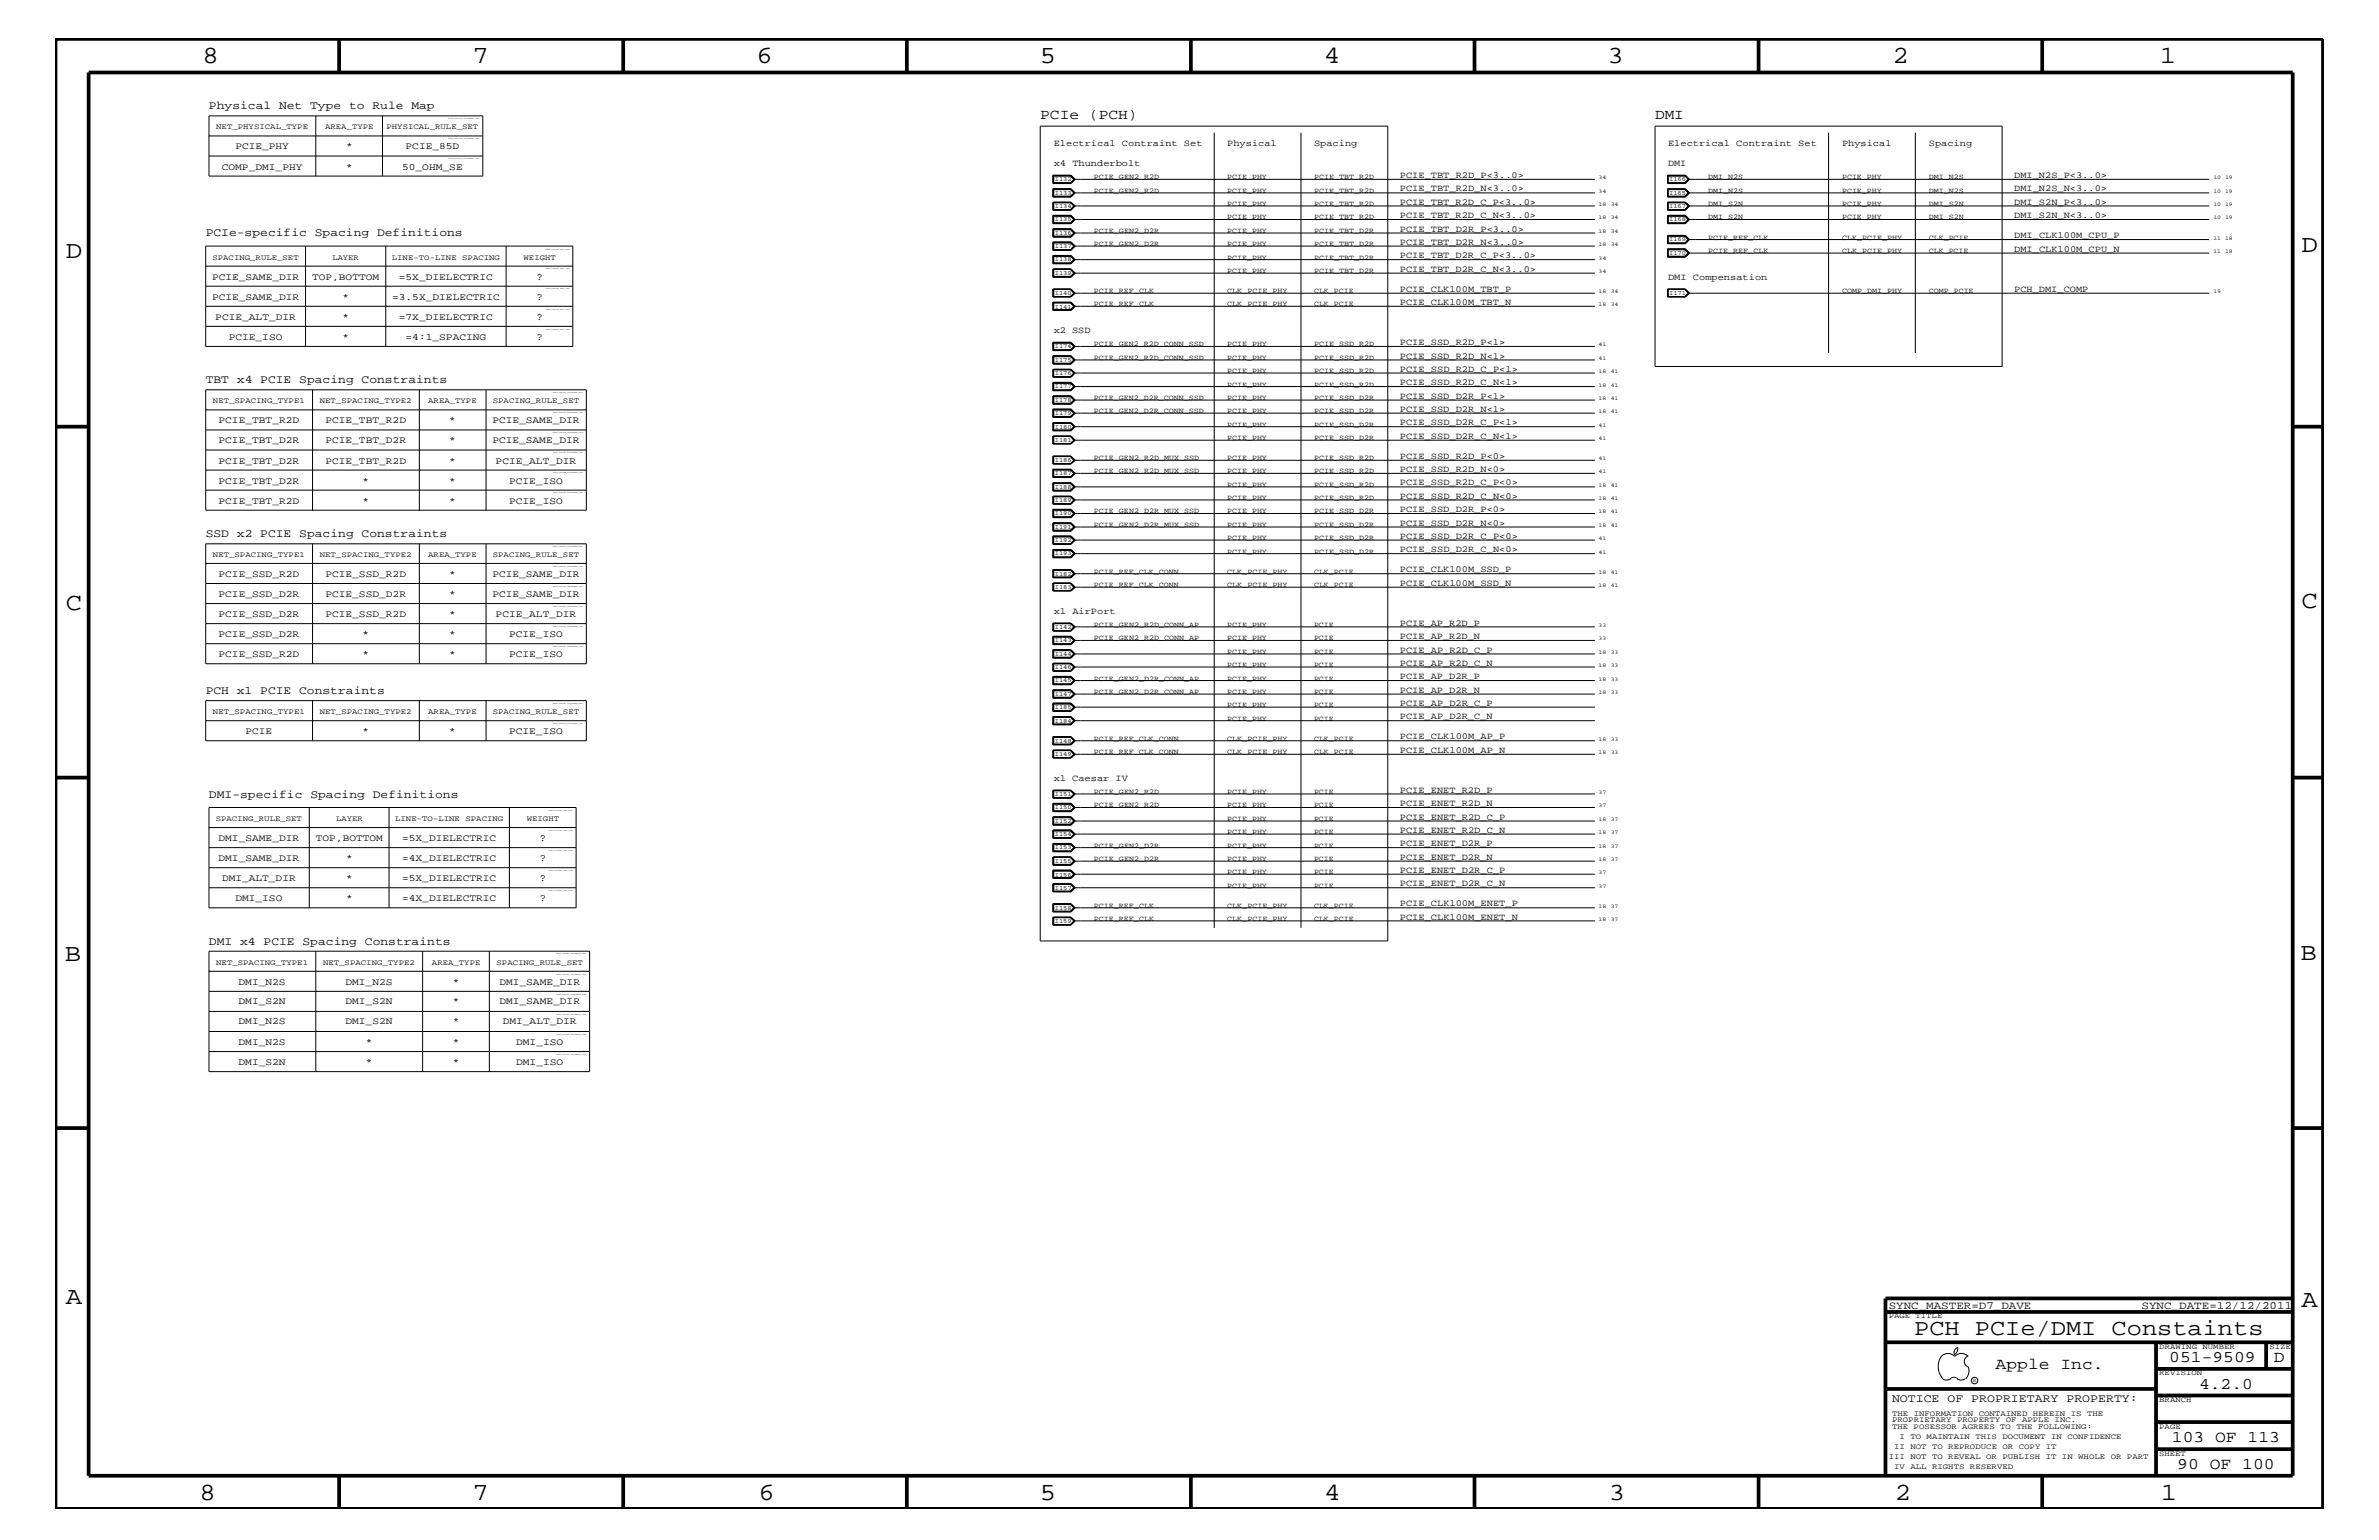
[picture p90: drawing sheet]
<svg xmlns="http://www.w3.org/2000/svg" width="432mm" height="279mm" viewBox="0 0 432 279" stroke-linecap="round" stroke-linejoin="round" font-family="sans-serif">
<defs><g id="words">
<g font-size="4.5">
<text x="36.7" y="11.5">8</text>
<text x="85.8" y="11.5">7</text>
<text x="137.3" y="11.5">6</text>
<text x="188.7" y="11.5">5</text>
<text x="240.3" y="11.5">4</text>
<text x="291.8" y="11.5">3</text>
<text x="343.5" y="11.5">2</text>
<text x="392" y="11.5">1</text>
<text x="11.9" y="46.8">D</text>
<text x="417.7" y="45.7">D</text>
<text x="11.9" y="110.6">C</text>
<text x="417.7" y="110.3">C</text>
<text x="11.8" y="174.3">B</text>
<text x="417.6" y="174.2">B</text>
<text x="11.9" y="236.7">A</text>
<text x="417.7" y="237.1">A</text>
<text x="36.2" y="272.1">8</text>
<text x="85.8" y="272.1">7</text>
<text x="137.7" y="272.1">6</text>
<text x="188.7" y="272.1">5</text>
<text x="240.4" y="272.1">4</text>
<text x="292" y="272.1">3</text>
<text x="343.9" y="272.1">2</text>
<text x="392.2" y="272.1">1</text>
</g>
<text font-size="4.1" x="347.4" y="242.3">PCH PCIe/DMI Constaints</text>
<g font-size="3">
<text x="362.2" y="248.4">Apple Inc.</text>
<text x="393.7" y="247.1">051-9509</text>
<text x="399.2" y="252">4.2.0</text>
<text x="412.7" y="247.1">D</text>
<text x="394.2" y="261.6">103 OF 113</text>
<text x="395.2" y="266.6">90 OF 100</text>
</g>
<g font-size="2.6">
<text x="188.8" y="21.6">PCIe (PCH)</text>
<text x="300.4" y="21.6">DMI</text>
</g>
<g font-size="2.1">
<text x="37.9" y="19.8">Physical Net Type to Rule Map</text>
<text x="37.3" y="42.9">PCIe-specific Spacing Definitions</text>
<text x="37.3" y="69.5">TBT x4 PCIE Spacing Constraints</text>
<text x="37.3" y="97.4">SSD x2 PCIE Spacing Constraints</text>
<text x="37.3" y="125.9">PCH x1 PCIE Constraints</text>
<text x="37.9" y="144.7">DMI-specific Spacing Definitions</text>
<text x="37.9" y="171.4">DMI x4 PCIE Spacing Constraints</text>
<text x="343.4" y="254.4">NOTICE OF PROPRIETARY PROPERTY:</text>
</g>
<g font-size="2">
<text x="342.8" y="237.4">SYNC_MASTER=D7_DAVE</text>
<text x="388.7" y="237.4">SYNC_DATE=12/12/2011</text>
</g>
<g font-size="1.9">
<text x="97.4" y="50.7">?</text>
<text x="97.4" y="54.4">?</text>
<text x="97.4" y="58">?</text>
<text x="97.4" y="61.7">?</text>
<text x="98" y="152.6">?</text>
<text x="98" y="159.9">?</text>
<text x="98" y="156.2">?</text>
<text x="98" y="163.5">?</text>
</g>
<g font-size="1.8">
<text x="42.7" y="27.1">PCIE_PHY</text>
<text x="62.8" y="27.1">*</text>
<text x="73.6" y="27.1">PCIE_85D</text>
<text x="40.3" y="30.8">COMP_DMI_PHY</text>
<text x="62.8" y="30.8">*</text>
<text x="73" y="30.8">50_OHM_SE</text>
<text x="38.5" y="50.7">PCIE_SAME_DIR</text>
<text x="56.6" y="50.7">TOP,BOTTOM</text>
<text x="72.4" y="50.7">=5X_DIELECTRIC</text>
<text x="38.5" y="54.4">PCIE_SAME_DIR</text>
<text x="39.1" y="58">PCIE_ALT_DIR</text>
<text x="62.1" y="54.4">*</text>
<text x="62.1" y="58">*</text>
<text x="71.2" y="54.4">=3.5X_DIELECTRIC</text>
<text x="72.4" y="58">=7X_DIELECTRIC</text>
<text x="41.5" y="61.7">PCIE_ISO</text>
<text x="62.1" y="61.7">*</text>
<text x="73.6" y="61.7">=4:1_SPACING</text>
<text x="39.7" y="76.8">PCIE_TBT_R2D</text>
<text x="59.1" y="76.8">PCIE_TBT_R2D</text>
<text x="81.5" y="76.8">*</text>
<text x="89.4" y="76.8">PCIE_SAME_DIR</text>
<text x="39.7" y="80.5">PCIE_TBT_D2R</text>
<text x="59.1" y="80.5">PCIE_TBT_D2R</text>
<text x="81.5" y="80.5">*</text>
<text x="89.4" y="80.5">PCIE_SAME_DIR</text>
<text x="39.7" y="84.1">PCIE_TBT_D2R</text>
<text x="39.7" y="87.7">PCIE_TBT_D2R</text>
<text x="59.1" y="84.1">PCIE_TBT_R2D</text>
<text x="65.8" y="87.7">*</text>
<text x="81.5" y="84.1">*</text>
<text x="81.5" y="87.7">*</text>
<text x="90" y="84.1">PCIE_ALT_DIR</text>
<text x="92.4" y="87.7">PCIE_ISO</text>
<text x="39.7" y="91.4">PCIE_TBT_R2D</text>
<text x="65.8" y="91.4">*</text>
<text x="81.5" y="91.4">*</text>
<text x="92.4" y="91.4">PCIE_ISO</text>
<text x="39.7" y="104.7">PCIE_SSD_R2D</text>
<text x="59.1" y="104.7">PCIE_SSD_R2D</text>
<text x="81.5" y="104.7">*</text>
<text x="89.4" y="104.7">PCIE_SAME_DIR</text>
<text x="39.7" y="108.3">PCIE_SSD_D2R</text>
<text x="39.7" y="112">PCIE_SSD_D2R</text>
<text x="59.1" y="108.3">PCIE_SSD_D2R</text>
<text x="59.1" y="112">PCIE_SSD_R2D</text>
<text x="81.5" y="108.3">*</text>
<text x="81.5" y="112">*</text>
<text x="89.4" y="108.3">PCIE_SAME_DIR</text>
<text x="90" y="112">PCIE_ALT_DIR</text>
<text x="39.7" y="115.6">PCIE_SSD_D2R</text>
<text x="39.7" y="119.2">PCIE_SSD_R2D</text>
<text x="65.8" y="115.6">*</text>
<text x="65.8" y="119.2">*</text>
<text x="81.5" y="115.6">*</text>
<text x="81.5" y="119.2">*</text>
<text x="92.4" y="115.6">PCIE_ISO</text>
<text x="92.4" y="119.2">PCIE_ISO</text>
<text x="44.6" y="133.2">PCIE</text>
<text x="65.8" y="133.2">*</text>
<text x="81.5" y="133.2">*</text>
<text x="92.4" y="133.2">PCIE_ISO</text>
<text x="39.7" y="152.6">DMI_SAME_DIR</text>
<text x="57.3" y="152.6">TOP,BOTTOM</text>
<text x="73" y="152.6">=5X_DIELECTRIC</text>
<text x="39.7" y="156.2">DMI_SAME_DIR</text>
<text x="40.3" y="159.9">DMI_ALT_DIR</text>
<text x="62.8" y="159.9">*</text>
<text x="62.8" y="156.2">*</text>
<text x="73" y="159.9">=5X_DIELECTRIC</text>
<text x="73" y="156.2">=4X_DIELECTRIC</text>
<text x="42.7" y="163.5">DMI_ISO</text>
<text x="62.8" y="163.5">*</text>
<text x="73" y="163.5">=4X_DIELECTRIC</text>
<text x="43.3" y="178.7">DMI_N2S</text>
<text x="62.7" y="178.7">DMI_N2S</text>
<text x="82.2" y="178.7">*</text>
<text x="90.6" y="178.7">DMI_SAME_DIR</text>
<text x="43.3" y="182.2">DMI_S2N</text>
<text x="43.3" y="185.9">DMI_N2S</text>
<text x="62.7" y="182.2">DMI_S2N</text>
<text x="62.7" y="185.9">DMI_S2N</text>
<text x="82.2" y="182.2">*</text>
<text x="82.2" y="185.9">*</text>
<text x="90.6" y="182.2">DMI_SAME_DIR</text>
<text x="91.3" y="185.9">DMI_ALT_DIR</text>
<text x="43.3" y="189.5">DMI_N2S</text>
<text x="66.4" y="189.5">*</text>
<text x="82.2" y="189.5">*</text>
<text x="93.7" y="189.5">DMI_ISO</text>
<text x="43.3" y="193.2">DMI_S2N</text>
<text x="66.4" y="193.2">*</text>
<text x="82.2" y="193.2">*</text>
<text x="93.7" y="193.2">DMI_ISO</text>
</g>
<g font-size="1.7">
<text x="191.3" y="26.5">Electrical Contraint Set</text>
<text x="222.8" y="26.5">Physical</text>
<text x="238.5" y="26.5">Spacing</text>
<text x="302.8" y="26.5">Electrical Contraint Set</text>
<text x="334.3" y="26.5">Physical</text>
<text x="350.1" y="26.5">Spacing</text>
<text x="191.3" y="30.2">x4 Thunderbolt</text>
<text x="254.1" y="32.3">PCIE_TBT_R2D_P&lt;3..0&gt;</text>
<text x="254.1" y="34.7">PCIE_TBT_R2D_N&lt;3..0&gt;</text>
<text x="302.8" y="30.2">DMI</text>
<text x="365.6" y="34.7">DMI_N2S_N&lt;3..0&gt;</text>
<text x="365.6" y="32.3">DMI_N2S_P&lt;3..0&gt;</text>
<text x="254.1" y="39.6">PCIE_TBT_R2D_C_N&lt;3..0&gt;</text>
<text x="254.1" y="37.2">PCIE_TBT_R2D_C_P&lt;3..0&gt;</text>
<text x="365.6" y="37.2">DMI_S2N_P&lt;3..0&gt;</text>
<text x="365.6" y="39.6">DMI_S2N_N&lt;3..0&gt;</text>
<text x="254.1" y="44.4">PCIE_TBT_D2R_N&lt;3..0&gt;</text>
<text x="254.1" y="42">PCIE_TBT_D2R_P&lt;3..0&gt;</text>
<text x="254.1" y="46.8">PCIE_TBT_D2R_C_P&lt;3..0&gt;</text>
<text x="365.6" y="43.2">DMI_CLK100M_CPU_P</text>
<text x="365.6" y="45.7">DMI_CLK100M_CPU_N</text>
<text x="254.1" y="49.3">PCIE_TBT_D2R_C_N&lt;3..0&gt;</text>
<text x="254.1" y="52.9">PCIE_CLK100M_TBT_P</text>
<text x="302.8" y="50.7">DMI Compensation</text>
<text x="365.6" y="52.9">PCH_DMI_COMP</text>
<text x="254.1" y="55.3">PCIE_CLK100M_TBT_N</text>
<text x="191.3" y="60.4">x2 SSD</text>
<text x="254.1" y="65.1">PCIE_SSD_R2D_N&lt;1&gt;</text>
<text x="254.1" y="62.6">PCIE_SSD_R2D_P&lt;1&gt;</text>
<text x="254.1" y="67.5">PCIE_SSD_R2D_C_P&lt;1&gt;</text>
<text x="254.1" y="69.9">PCIE_SSD_R2D_C_N&lt;1&gt;</text>
<text x="254.1" y="77.2">PCIE_SSD_D2R_C_P&lt;1&gt;</text>
<text x="254.1" y="74.7">PCIE_SSD_D2R_N&lt;1&gt;</text>
<text x="254.1" y="72.3">PCIE_SSD_D2R_P&lt;1&gt;</text>
<text x="254.1" y="79.6">PCIE_SSD_D2R_C_N&lt;1&gt;</text>
<text x="254.1" y="83.3">PCIE_SSD_R2D_P&lt;0&gt;</text>
<text x="254.1" y="88.1">PCIE_SSD_R2D_C_P&lt;0&gt;</text>
<text x="254.1" y="85.6">PCIE_SSD_R2D_N&lt;0&gt;</text>
<text x="254.1" y="90.5">PCIE_SSD_R2D_C_N&lt;0&gt;</text>
<text x="254.1" y="95.4">PCIE_SSD_D2R_N&lt;0&gt;</text>
<text x="254.1" y="92.9">PCIE_SSD_D2R_P&lt;0&gt;</text>
<text x="254.1" y="100.2">PCIE_SSD_D2R_C_N&lt;0&gt;</text>
<text x="254.1" y="97.7">PCIE_SSD_D2R_C_P&lt;0&gt;</text>
<text x="254.1" y="106.3">PCIE_CLK100M_SSD_N</text>
<text x="254.1" y="103.8">PCIE_CLK100M_SSD_P</text>
<text x="191.3" y="111.4">x1 AirPort</text>
<text x="254.1" y="113.6">PCIE_AP_R2D_P</text>
<text x="254.1" y="118.4">PCIE_AP_R2D_C_P</text>
<text x="254.1" y="115.9">PCIE_AP_R2D_N</text>
<text x="254.1" y="120.8">PCIE_AP_R2D_C_N</text>
<text x="254.1" y="123.2">PCIE_AP_D2R_P</text>
<text x="254.1" y="125.7">PCIE_AP_D2R_N</text>
<text x="254.1" y="128">PCIE_AP_D2R_C_P</text>
<text x="254.1" y="130.5">PCIE_AP_D2R_C_N</text>
<text x="254.1" y="134.1">PCIE_CLK100M_AP_P</text>
<text x="254.1" y="136.6">PCIE_CLK100M_AP_N</text>
<text x="191.3" y="141.7">x1 Caesar IV</text>
<text x="254.1" y="143.9">PCIE_ENET_R2D_P</text>
<text x="254.1" y="146.2">PCIE_ENET_R2D_N</text>
<text x="254.1" y="148.7">PCIE_ENET_R2D_C_P</text>
<text x="254.1" y="156">PCIE_ENET_D2R_N</text>
<text x="254.1" y="153.5">PCIE_ENET_D2R_P</text>
<text x="254.1" y="151.1">PCIE_ENET_R2D_C_N</text>
<text x="254.1" y="160.8">PCIE_ENET_D2R_C_N</text>
<text x="254.1" y="158.4">PCIE_ENET_D2R_C_P</text>
<text x="254.1" y="166.9">PCIE_CLK100M_ENET_N</text>
<text x="254.1" y="164.5">PCIE_CLK100M_ENET_P</text>
</g>
<g font-size="1.4">
<text x="39.2" y="23.5">NET_PHYSICAL_TYPE</text>
<text x="59" y="23.5">AREA_TYPE</text>
<text x="70.1" y="23.5">PHYSICAL_RULE_SET</text>
<text x="198.5" y="32.5">PCIE_GEN2_R2D</text>
<text x="198.5" y="35">PCIE_GEN2_R2D</text>
<text x="222.8" y="32.5">PCIE_PHY</text>
<text x="222.8" y="35">PCIE_PHY</text>
<text x="238.5" y="32.5">PCIE_TBT_R2D</text>
<text x="238.5" y="35">PCIE_TBT_R2D</text>
<text x="310" y="35">DMI_N2S</text>
<text x="310" y="32.5">DMI_N2S</text>
<text x="334.3" y="35">PCIE_PHY</text>
<text x="334.3" y="32.5">PCIE_PHY</text>
<text x="350.1" y="35">DMI_N2S</text>
<text x="350.1" y="32.5">DMI_N2S</text>
<text x="222.8" y="39.8">PCIE_PHY</text>
<text x="222.8" y="37.4">PCIE_PHY</text>
<text x="238.5" y="39.8">PCIE_TBT_R2D</text>
<text x="238.5" y="37.4">PCIE_TBT_R2D</text>
<text x="310" y="37.4">DMI_S2N</text>
<text x="310" y="39.8">DMI_S2N</text>
<text x="334.3" y="37.4">PCIE_PHY</text>
<text x="334.3" y="39.8">PCIE_PHY</text>
<text x="350.1" y="37.4">DMI_S2N</text>
<text x="350.1" y="39.8">DMI_S2N</text>
<text x="38.6" y="47.1">SPACING_RULE_SET</text>
<text x="60.3" y="47.1">LAYER</text>
<text x="71.1" y="47.1">LINE-TO-LINE SPACING</text>
<text x="95" y="47.1">WEIGHT</text>
<text x="198.5" y="44.6">PCIE_GEN2_D2R</text>
<text x="198.5" y="42.3">PCIE_GEN2_D2R</text>
<text x="222.8" y="44.6">PCIE_PHY</text>
<text x="222.8" y="47.1">PCIE_PHY</text>
<text x="222.8" y="42.3">PCIE_PHY</text>
<text x="238.5" y="44.6">PCIE_TBT_D2R</text>
<text x="238.5" y="47.1">PCIE_TBT_D2R</text>
<text x="238.5" y="42.3">PCIE_TBT_D2R</text>
<text x="310" y="43.5">PCIE_REF_CLK</text>
<text x="310" y="45.9">PCIE_REF_CLK</text>
<text x="334.3" y="43.5">CLK_PCIE_PHY</text>
<text x="334.3" y="45.9">CLK_PCIE_PHY</text>
<text x="350.1" y="43.5">CLK_PCIE</text>
<text x="350.1" y="45.9">CLK_PCIE</text>
<text x="198.5" y="53.2">PCIE_REF_CLK</text>
<text x="222.8" y="49.6">PCIE_PHY</text>
<text x="222.8" y="53.2">CLK_PCIE_PHY</text>
<text x="238.5" y="49.6">PCIE_TBT_D2R</text>
<text x="238.5" y="53.2">CLK_PCIE</text>
<text x="334.3" y="53.2">COMP_DMI_PHY</text>
<text x="350.1" y="53.2">COMP_PCIE</text>
<text x="198.5" y="55.6">PCIE_REF_CLK</text>
<text x="222.8" y="55.6">CLK_PCIE_PHY</text>
<text x="238.5" y="55.6">CLK_PCIE</text>
<text x="198.5" y="65.3">PCIE_GEN2_R2D_CONN_SSD</text>
<text x="198.5" y="62.9">PCIE_GEN2_R2D_CONN_SSD</text>
<text x="222.8" y="65.3">PCIE_PHY</text>
<text x="222.8" y="62.9">PCIE_PHY</text>
<text x="238.5" y="65.3">PCIE_SSD_R2D</text>
<text x="238.5" y="62.9">PCIE_SSD_R2D</text>
<text x="222.8" y="67.7">PCIE_PHY</text>
<text x="222.8" y="70.1">PCIE_PHY</text>
<text x="238.5" y="67.7">PCIE_SSD_R2D</text>
<text x="238.5" y="70.1">PCIE_SSD_R2D</text>
<text x="38.7" y="73.2">NET_SPACING_TYPE1</text>
<text x="58" y="73.2">NET_SPACING_TYPE2</text>
<text x="77.7" y="73.2">AREA_TYPE</text>
<text x="89.5" y="73.2">SPACING_RULE_SET</text>
<text x="198.5" y="75">PCIE_GEN2_D2R_CONN_SSD</text>
<text x="198.5" y="72.6">PCIE_GEN2_D2R_CONN_SSD</text>
<text x="222.8" y="77.4">PCIE_PHY</text>
<text x="222.8" y="75">PCIE_PHY</text>
<text x="222.8" y="72.6">PCIE_PHY</text>
<text x="238.5" y="77.4">PCIE_SSD_D2R</text>
<text x="238.5" y="75">PCIE_SSD_D2R</text>
<text x="238.5" y="72.6">PCIE_SSD_D2R</text>
<text x="198.5" y="83.5">PCIE_GEN2_R2D_MUX_SSD</text>
<text x="222.8" y="83.5">PCIE_PHY</text>
<text x="222.8" y="79.9">PCIE_PHY</text>
<text x="238.5" y="83.5">PCIE_SSD_R2D</text>
<text x="238.5" y="79.9">PCIE_SSD_D2R</text>
<text x="198.5" y="85.9">PCIE_GEN2_R2D_MUX_SSD</text>
<text x="222.8" y="85.9">PCIE_PHY</text>
<text x="222.8" y="88.3">PCIE_PHY</text>
<text x="238.5" y="85.9">PCIE_SSD_R2D</text>
<text x="238.5" y="88.3">PCIE_SSD_R2D</text>
<text x="198.5" y="95.6">PCIE_GEN2_D2R_MUX_SSD</text>
<text x="198.5" y="93.2">PCIE_GEN2_D2R_MUX_SSD</text>
<text x="222.8" y="90.7">PCIE_PHY</text>
<text x="222.8" y="95.6">PCIE_PHY</text>
<text x="222.8" y="93.2">PCIE_PHY</text>
<text x="238.5" y="90.7">PCIE_SSD_R2D</text>
<text x="238.5" y="95.6">PCIE_SSD_D2R</text>
<text x="238.5" y="93.2">PCIE_SSD_D2R</text>
<text x="38.7" y="101">NET_SPACING_TYPE1</text>
<text x="58" y="101">NET_SPACING_TYPE2</text>
<text x="77.7" y="101">AREA_TYPE</text>
<text x="89.5" y="101">SPACING_RULE_SET</text>
<text x="222.8" y="100.4">PCIE_PHY</text>
<text x="222.8" y="98">PCIE_PHY</text>
<text x="238.5" y="100.4">PCIE_SSD_D2R</text>
<text x="238.5" y="98">PCIE_SSD_D2R</text>
<text x="198.5" y="106.5">PCIE_REF_CLK_CONN</text>
<text x="198.5" y="104.1">PCIE_REF_CLK_CONN</text>
<text x="222.8" y="106.5">CLK_PCIE_PHY</text>
<text x="222.8" y="104.1">CLK_PCIE_PHY</text>
<text x="238.5" y="106.5">CLK_PCIE</text>
<text x="238.5" y="104.1">CLK_PCIE</text>
<text x="198.5" y="113.7">PCIE_GEN2_R2D_CONN_AP</text>
<text x="222.8" y="113.7">PCIE_PHY</text>
<text x="238.5" y="113.7">PCIE</text>
<text x="198.5" y="116.2">PCIE_GEN2_R2D_CONN_AP</text>
<text x="222.8" y="118.6">PCIE_PHY</text>
<text x="222.8" y="116.2">PCIE_PHY</text>
<text x="238.5" y="118.6">PCIE</text>
<text x="238.5" y="116.2">PCIE</text>
<text x="198.5" y="123.5">PCIE_GEN2_D2R_CONN_AP</text>
<text x="198.5" y="125.9">PCIE_GEN2_D2R_CONN_AP</text>
<text x="222.8" y="121">PCIE_PHY</text>
<text x="222.8" y="123.5">PCIE_PHY</text>
<text x="222.8" y="125.9">PCIE_PHY</text>
<text x="238.5" y="121">PCIE</text>
<text x="238.5" y="123.5">PCIE</text>
<text x="238.5" y="125.9">PCIE</text>
<text x="38.7" y="129.6">NET_SPACING_TYPE1</text>
<text x="58" y="129.6">NET_SPACING_TYPE2</text>
<text x="77.7" y="129.6">AREA_TYPE</text>
<text x="89.5" y="129.6">SPACING_RULE_SET</text>
<text x="222.8" y="128.3">PCIE_PHY</text>
<text x="222.8" y="130.8">PCIE_PHY</text>
<text x="238.5" y="128.3">PCIE</text>
<text x="238.5" y="130.8">PCIE</text>
<text x="198.5" y="134.4">PCIE_REF_CLK_CONN</text>
<text x="198.5" y="136.8">PCIE_REF_CLK_CONN</text>
<text x="222.8" y="134.4">CLK_PCIE_PHY</text>
<text x="222.8" y="136.8">CLK_PCIE_PHY</text>
<text x="238.5" y="134.4">CLK_PCIE</text>
<text x="238.5" y="136.8">CLK_PCIE</text>
<text x="39.2" y="149">SPACING_RULE_SET</text>
<text x="61" y="149">LAYER</text>
<text x="71.7" y="149">LINE-TO-LINE SPACING</text>
<text x="95.6" y="149">WEIGHT</text>
<text x="198.5" y="144">PCIE_GEN2_R2D</text>
<text x="198.5" y="146.5">PCIE_GEN2_R2D</text>
<text x="222.8" y="149">PCIE_PHY</text>
<text x="222.8" y="144">PCIE_PHY</text>
<text x="222.8" y="146.5">PCIE_PHY</text>
<text x="238.5" y="149">PCIE</text>
<text x="238.5" y="144">PCIE</text>
<text x="238.5" y="146.5">PCIE</text>
<text x="198.5" y="153.8">PCIE_GEN2_D2R</text>
<text x="222.8" y="153.8">PCIE_PHY</text>
<text x="222.8" y="151.3">PCIE_PHY</text>
<text x="238.5" y="153.8">PCIE</text>
<text x="238.5" y="151.3">PCIE</text>
<text x="198.5" y="156.2">PCIE_GEN2_D2R</text>
<text x="222.8" y="156.2">PCIE_PHY</text>
<text x="222.8" y="161.1">PCIE_PHY</text>
<text x="222.8" y="158.6">PCIE_PHY</text>
<text x="238.5" y="156.2">PCIE</text>
<text x="238.5" y="161.1">PCIE</text>
<text x="238.5" y="158.6">PCIE</text>
<text x="198.5" y="167.1">PCIE_REF_CLK</text>
<text x="198.5" y="164.7">PCIE_REF_CLK</text>
<text x="222.8" y="167.1">CLK_PCIE_PHY</text>
<text x="222.8" y="164.7">CLK_PCIE_PHY</text>
<text x="238.5" y="167.1">CLK_PCIE</text>
<text x="238.5" y="164.7">CLK_PCIE</text>
<text x="39.2" y="175">NET_SPACING_TYPE1</text>
<text x="58.6" y="175">NET_SPACING_TYPE2</text>
<text x="78.4" y="175">AREA_TYPE</text>
<text x="90.1" y="175">SPACING_RULE_SET</text>
<text x="342.8" y="239.2">PAGE TITLE</text>
<text x="391.9" y="244.7">DRAWING NUMBER</text>
<text x="411.9" y="244.7">SIZE</text>
<text x="391.9" y="249.5">REVISION</text>
<text x="343.4" y="256.8">THE INFORMATION CONTAINED HEREIN IS THE</text>
<text x="391.9" y="254.4">BRANCH</text>
<text x="343.4" y="259.3">THE POSESSOR AGREES TO THE FOLLOWING:</text>
<text x="343.4" y="258">PROPRIETARY PROPERTY OF APPLE INC.</text>
<text x="343.8" y="262.9">II NOT TO REPRODUCE OR COPY IT</text>
<text x="344.8" y="261.1">I TO MAINTAIN THIS DOCUMENT IN CONFIDENCE</text>
<text x="391.9" y="259.3">PAGE</text>
<text x="342.8" y="264.7">III NOT TO REVEAL OR PUBLISH IT IN WHOLE OR PART</text>
<text x="343.8" y="266.6">IV ALL RIGHTS RESERVED</text>
<text x="391.9" y="264.1">SHEET</text>
</g>
<g font-size="1.2">
<text x="191.4" y="32.9">I132</text>
<text x="191.4" y="35.3">I133</text>
<text x="302.9" y="35.3">I165</text>
<text x="302.9" y="32.9">I166</text>
<text x="191.4" y="37.8">I134</text>
<text x="191.4" y="40.2">I135</text>
<text x="302.9" y="37.8">I167</text>
<text x="302.9" y="40.2">I168</text>
<text x="191.4" y="42.6">I136</text>
<text x="191.4" y="45.1">I137</text>
<text x="191.4" y="47.4">I138</text>
<text x="302.9" y="43.8">I169</text>
<text x="302.9" y="46.3">I170</text>
<text x="191.4" y="49.9">I139</text>
<text x="191.4" y="53.5">I140</text>
<text x="302.9" y="53.5">I171</text>
<text x="191.4" y="56">I141</text>
<text x="191.4" y="63.2">I174</text>
<text x="191.4" y="65.6">I175</text>
<text x="191.4" y="68.1">I176</text>
<text x="191.4" y="70.5">I177</text>
<text x="191.4" y="72.9">I178</text>
<text x="191.4" y="75.4">I179</text>
<text x="191.4" y="77.8">I180</text>
<text x="191.4" y="80.2">I181</text>
<text x="191.4" y="83.8">I186</text>
<text x="191.4" y="86.2">I187</text>
<text x="191.4" y="88.7">I188</text>
<text x="191.4" y="91.1">I189</text>
<text x="191.4" y="93.5">I190</text>
<text x="191.4" y="96">I191</text>
<text x="191.4" y="98.4">I192</text>
<text x="191.4" y="100.8">I193</text>
<text x="191.4" y="104.4">I182</text>
<text x="191.4" y="106.9">I183</text>
<text x="191.4" y="114.2">I142</text>
<text x="191.4" y="116.5">I143</text>
<text x="191.4" y="119">I144</text>
<text x="191.4" y="123.8">I145</text>
<text x="191.4" y="121.4">I146</text>
<text x="191.4" y="131.1">I184</text>
<text x="191.4" y="128.7">I185</text>
<text x="191.4" y="126.3">I147</text>
<text x="191.4" y="134.7">I148</text>
<text x="191.4" y="137.2">I149</text>
<text x="191.4" y="146.8">I150</text>
<text x="191.4" y="144.5">I151</text>
<text x="191.4" y="149.3">I152</text>
<text x="191.4" y="154.1">I153</text>
<text x="191.4" y="151.8">I154</text>
<text x="191.4" y="156.6">I155</text>
<text x="191.4" y="159">I156</text>
<text x="191.4" y="161.4">I157</text>
<text x="191.4" y="165">I158</text>
<text x="191.4" y="167.5">I159</text>
</g>
<g font-size="1">
<text x="290.2" y="32.5">34</text>
<text x="290.2" y="35">34</text>
<text x="401.7" y="35">10 19</text>
<text x="401.7" y="32.5">10 19</text>
<text x="290.2" y="39.8">18</text>
<text x="290.2" y="37.4">18</text>
<text x="292.4" y="39.8">34</text>
<text x="292.4" y="37.4">34</text>
<text x="401.7" y="37.4">10 19</text>
<text x="401.7" y="39.8">10 19</text>
<text x="290.2" y="44.6">18</text>
<text x="290.2" y="47.1">34</text>
<text x="290.2" y="42.3">18</text>
<text x="292.4" y="44.6">34</text>
<text x="292.4" y="42.3">34</text>
<text x="401.7" y="43.5">11 18</text>
<text x="401.7" y="45.9">11 18</text>
<text x="290.2" y="49.6">34</text>
<text x="290.2" y="53.2">18</text>
<text x="292.4" y="53.2">34</text>
<text x="401.7" y="53.2">19</text>
<text x="290.2" y="55.6">18</text>
<text x="292.4" y="55.6">34</text>
<text x="290.2" y="65.3">41</text>
<text x="290.2" y="62.9">41</text>
<text x="290.2" y="67.7">18</text>
<text x="290.2" y="70.1">18</text>
<text x="292.4" y="67.7">41</text>
<text x="292.4" y="70.1">41</text>
<text x="290.2" y="77.4">41</text>
<text x="290.2" y="75">18</text>
<text x="290.2" y="72.6">18</text>
<text x="292.4" y="75">41</text>
<text x="292.4" y="72.6">41</text>
<text x="290.2" y="83.5">41</text>
<text x="290.2" y="79.9">41</text>
<text x="290.2" y="85.9">41</text>
<text x="290.2" y="88.3">18</text>
<text x="292.4" y="88.3">41</text>
<text x="290.2" y="90.7">18</text>
<text x="290.2" y="95.6">18</text>
<text x="290.2" y="93.2">18</text>
<text x="292.4" y="90.7">41</text>
<text x="292.4" y="95.6">41</text>
<text x="292.4" y="93.2">41</text>
<text x="290.2" y="100.4">41</text>
<text x="290.2" y="98">41</text>
<text x="290.2" y="106.5">18</text>
<text x="290.2" y="104.1">18</text>
<text x="292.4" y="106.5">41</text>
<text x="292.4" y="104.1">41</text>
<text x="290.2" y="113.7">33</text>
<text x="290.2" y="118.6">18</text>
<text x="290.2" y="116.2">33</text>
<text x="292.4" y="118.6">33</text>
<text x="290.2" y="121">18</text>
<text x="290.2" y="123.5">18</text>
<text x="290.2" y="125.9">18</text>
<text x="292.4" y="121">33</text>
<text x="292.4" y="123.5">33</text>
<text x="292.4" y="125.9">33</text>
<text x="290.2" y="134.4">18</text>
<text x="290.2" y="136.8">18</text>
<text x="292.4" y="134.4">33</text>
<text x="292.4" y="136.8">33</text>
<text x="290.2" y="149">18</text>
<text x="290.2" y="144">37</text>
<text x="290.2" y="146.5">37</text>
<text x="292.4" y="149">37</text>
<text x="290.2" y="153.8">18</text>
<text x="290.2" y="151.3">18</text>
<text x="292.4" y="153.8">37</text>
<text x="292.4" y="151.3">37</text>
<text x="290.2" y="156.2">18</text>
<text x="290.2" y="161.1">37</text>
<text x="290.2" y="158.6">37</text>
<text x="292.4" y="156.2">37</text>
<text x="290.2" y="167.1">18</text>
<text x="290.2" y="164.7">18</text>
<text x="292.4" y="167.1">37</text>
<text x="292.4" y="164.7">37</text>
<text x="358.1" y="250.7">R</text>
</g>
<g font-size=".3">
<text x="81.4" y="21.6">TABLE_PHYSICAL_ASSIGNMENT_HEAD</text>
<text x="81.4" y="25.3">TABLE_PHYSICAL_ASSIGNMENT_ITEM</text>
<text x="81.4" y="28.9">TABLE_PHYSICAL_ASSIGNMENT_ITEM</text>
<text x="99" y="45.3">TABLE_SPACING_RULE_HEAD</text>
<text x="99" y="48.9">TABLE_SPACING_RULE_ITEM</text>
<text x="99" y="52.5">TABLE_SPACING_RULE_ITEM</text>
<text x="99" y="56.2">TABLE_SPACING_RULE_ITEM</text>
<text x="99" y="59.8">TABLE_SPACING_RULE_ITEM</text>
<text x="100.3" y="71.3">TABLE_SPACING_ASSIGNMENT_HEAD</text>
<text x="100.3" y="75">TABLE_SPACING_ASSIGNMENT_ITEM</text>
<text x="100.3" y="78.6">TABLE_SPACING_ASSIGNMENT_ITEM</text>
<text x="100.3" y="82.2">TABLE_SPACING_ASSIGNMENT_ITEM</text>
<text x="100.3" y="85.9">TABLE_SPACING_ASSIGNMENT_ITEM</text>
<text x="100.3" y="89.5">TABLE_SPACING_ASSIGNMENT_ITEM</text>
<text x="100.3" y="99.3">TABLE_SPACING_ASSIGNMENT_HEAD</text>
<text x="100.3" y="102.9">TABLE_SPACING_ASSIGNMENT_ITEM</text>
<text x="100.3" y="106.5">TABLE_SPACING_ASSIGNMENT_ITEM</text>
<text x="100.3" y="110.2">TABLE_SPACING_ASSIGNMENT_ITEM</text>
<text x="100.3" y="113.7">TABLE_SPACING_ASSIGNMENT_ITEM</text>
<text x="100.3" y="117.4">TABLE_SPACING_ASSIGNMENT_ITEM</text>
<text x="100.3" y="127.7">TABLE_SPACING_ASSIGNMENT_HEAD</text>
<text x="100.3" y="131.3">TABLE_SPACING_ASSIGNMENT_ITEM</text>
<text x="99.6" y="147.1">TABLE_SPACING_RULE_HEAD</text>
<text x="99.6" y="154.4">TABLE_SPACING_RULE_ITEM</text>
<text x="99.6" y="150.7">TABLE_SPACING_RULE_ITEM</text>
<text x="99.6" y="161.7">TABLE_SPACING_RULE_ITEM</text>
<text x="99.6" y="158">TABLE_SPACING_RULE_ITEM</text>
<text x="100.9" y="173.2">TABLE_SPACING_ASSIGNMENT_HEAD</text>
<text x="100.9" y="176.8">TABLE_SPACING_ASSIGNMENT_ITEM</text>
<text x="100.9" y="180.5">TABLE_SPACING_ASSIGNMENT_ITEM</text>
<text x="100.9" y="184.1">TABLE_SPACING_ASSIGNMENT_ITEM</text>
<text x="100.9" y="187.7">TABLE_SPACING_ASSIGNMENT_ITEM</text>
<text x="100.9" y="191.4">TABLE_SPACING_ASSIGNMENT_ITEM</text>
</g>
</g></defs>
<g fill="none" stroke="#000" stroke-width=".18">
<path d="M37.9 24.7v7.2h49.7v-10.9h-49.7v3.7h49.7M37.9 28.3h49.7M57.3 21v10.9M69.4 21v10.9M188.8 22.9h63.1v147.8h-63.1zM191.1 31.8h3.3l.8 .7-.8 .8h-3.3zM191.1 34.2h3.3l.8 .8-.8 .8h-3.3zM191.1 36.7h3.3l.8 .7-.8 .7h-3.3zM191.1 39.1h3.3l.8 .7-.8 .8h-3.3zM191.2 36.7v1.4M191.2 38h3.1M191.2 36.8h3.1"/>
<path d="M191.3 31.9h3l.6 .6-.6 .6h-3zM191.3 34.4h3l.6 .6-.6 .6h-3zM191.3 36.8v1.2M191.3 39.2h3l.6 .6-.6 .6h-3zM194.3 31.9l.7 .6-.7 .7M194.3 31.9l.8 .6-.8 .7M194.3 31.9h-3.1v1.3h3.1M194.3 34.3h-3.1v1.4h3.1M194.3 39.1h-3.1v1.4h3.1M194.3 34.3l.7 .7-.7 .7M194.3 34.3l.8 .7-.8 .7M194.3 36.8l.7 .6-.7 .6"/>
<path d="M194.3 36.7l.8 .7-.8 .7M194.3 36.8l.6 .6M194.3 39.1l.7 .7-.7 .7M194.3 39.1l.8 .7-.8 .7M194.9 32.5h94.6M194.9 35h94.6M194.9 37.4l-.6 .6M194.9 37.4h94.6M194.9 39.8h94.6M220.4 24.1v144.2M236.1 24.1v144.2M300.4 22.9h63v43.6h-63z"/>
<path d="M302.7 31.8h3.2l.8 .7-.8 .8h-3.2zM302.7 31.9h3.2l.7 .6-.7 .7h-3.2M302.7 34.2h3.2l.8 .8-.8 .8h-3.2zM302.7 34.3h3.2l.7 .7-.7 .7h-3.2M302.7 39.1h3.2l.8 .7-.8 .8h-3.2zM302.7 39.1h3.2l.7 .7-.7 .7h-3.2M302.8 31.9h3l.6 .6M302.8 34.4h3l.6 .6M302.8 39.2h3l.6 .6M302.8 31.9v1.3M302.8 34.3v1.4M302.8 39.1v1.4"/>
<path d="M305.8 36.8h-3v1.2h3M305.8 34.3l.7 .7-.7 .7M305.8 36.8l.7 .6-.7 .6M305.8 39.1l.7 .7-.7 .7M305.8 31.9l.7 .6-.7 .7M305.8 36.8l.6 .6M305.9 36.7h-3.2v1.4h3.2M305.9 36.7l.8 .7-.8 .7M305.9 36.7l.7 .7-.7 .7M306.4 32.5l-.6 .6h-3M306.4 32.5h94.6M306.4 35l-.6 .6h-3"/>
<path d="M306.4 35h94.6M306.4 37.4h94.6M306.4 39.8l-.6 .6h-3M306.4 39.8h94.6M306.4 37.4l-.6 .6M331.9 24.1v39.9M347.6 24.1v39.9M37.3 48.3v14.6h66.7v-18.3h-66.7v3.7h66.7M37.3 55.6h66.7M37.3 51.9h66.7M37.3 59.2h66.7M55.5 44.6v18.3"/>
<path d="M70 44.6v18.3M91.9 44.6v18.3M191.1 41.5h3.3l.8 .8-.8 .7h-3.3zM191.1 43.9h3.3l.8 .7-.8 .8h-3.3zM191.1 46.3h3.3l.8 .8-.8 .8h-3.3zM191.1 48.8h3.3l.8 .8-.8 .7h-3.3zM191.1 52.4h3.3l.8 .8-.8 .7h-3.3zM191.1 54.8h3.3l.8 .8-.8 .7h-3.3zM191.2 41.5v1.5h3.1l.8-.7-.8-.8M191.2 45.4v-1.4h3.1l.8 .6-.8 .8M191.2 48.8v1.4h3.1l.8-.6-.8-.8M191.2 52.4v1.5"/>
<path d="M191.2 42.9h3.1M191.2 41.6h3.1l.7 .7-.7 .6M191.2 45.3h3.1M191.2 44.1h3.1M191.2 50.2h3.1M191.2 48.9h3.1M191.2 53.8h3.1M191.2 52.5h3.1M191.3 44.1v1.2M191.3 46.5h3l.6 .6-.6 .6h-3zM191.3 48.9v1.3M191.3 52.5v1.3"/>
<path d="M191.3 55h3l.6 .6-.6 .6h-3zM194.3 46.4h-3.1v1.4h3.1M194.3 54.9h-3.1v1.4M194.3 44.1l.7 .5-.7 .7M194.3 44.1l.6 .5M194.3 46.4l.7 .7-.7 .7M194.3 46.4l.8 .7-.8 .7M194.3 48.9l.7 .7-.7 .6M194.3 48.9l.6 .7M194.3 52.5l.7 .7-.7 .6M194.3 52.4l.8 .8-.8 .7M194.3 52.5l.6 .7"/>
<path d="M194.3 54.9l.7 .7-.7 .6h-3.1M194.3 54.9l.8 .7-.8 .7M194.9 42.3l-.6-.6h-3v1.2M194.9 42.3l-.6 .6M194.9 42.3h94.6M194.9 44.6l-.6 .7M194.9 44.6h94.6M194.9 47.1h94.6M194.9 49.6l-.6 .6M194.9 49.6h94.6M194.9 53.2l-.6 .6M194.9 53.2h94.6"/>
<path d="M194.9 55.6h94.6M302.7 42.7h3.2l.8 .8-.8 .7h-3.2zM302.7 45.2h3.2l.8 .7-.8 .8h-3.2zM302.7 42.8h3.2l.7 .7-.7 .6h-3.2M302.8 42.9h3l.6 .6M302.8 45.3h3l.6 .6M302.8 45.2h3l.7 .7-.7 .6h-3zM302.8 42.8v1.3M305.8 52.5h-3v1.3h3M305.8 42.8l.7 .7-.7 .6M305.8 52.5l.7 .7-.7 .6M305.8 52.5l.6 .7"/>
<path d="M305.9 52.4h-3.2v1.5h3.2M305.9 45.2l.7 .7-.7 .7h-3.2M305.9 52.4l.8 .8-.8 .7M305.9 52.4l.7 .8-.7 .7M306.4 43.5l-.6 .6h-3M306.4 53.2h94.6M306.4 53.2l-.6 .6M306.4 43.5h94.6M306.4 45.9l-.6 .6M306.4 45.9h94.6M37.3 74.4v18.2h69.1v-21.9h-69.1v3.7h69.1M37.3 78h69.1"/>
<path d="M56.7 70.7v21.9M76.1 70.7v21.9M88.2 70.7v21.9M191.1 62.1h3.3l.8 .8-.8 .7h-3.3zM191.1 64.5h3.3l.8 .8-.8 .8h-3.3zM191.1 67h3.3l.8 .7-.8 .7h-3.3zM191.1 69.4h3.3l.8 .7-.8 .8h-3.3zM191.1 71.8h3.3l.8 .8-.8 .7h-3.3zM191.1 74.2h3.3l.8 .8-.8 .7h-3.3zM191.1 76.7h3.3l.8 .7-.8 .8h-3.3zM191.1 79.1h3.3l.8 .8-.8 .6h-3.3zM191.2 64.5v1.5h3.1"/>
<path d="M191.2 67v1.4M191.2 71.8v1.5h3.1l.8-.7-.8-.8M191.2 75.7v-1.4h3.1l.8 .7-.8 .7M191.2 79.1v1.4M191.2 64.6h3.1l.7 .7-.7 .7M191.2 68.4h3.1M191.2 67.1h3.1M191.2 73.2h3.1M191.2 71.9h3.1l.7 .7-.7 .6M191.2 74.4h3.1M191.2 79.2h3.1M191.3 62.3h3l.6 .6-.6 .5h-3z"/>
<path d="M191.3 64.7h3l.6 .6-.6 .6h-3zM191.3 67.1v1.3M191.3 69.5h3l.6 .6-.6 .6h-3zM191.3 74.4v1.2h3l.6-.6M191.3 76.8h3l.6 .6-.6 .6h-3zM191.3 79.2v1.3M194.3 62.2h-3.1v1.3h3.1M194.3 69.5h-3.1v1.3h3.1M194.3 76.7h-3.1v1.4h3.1M194.3 62.2l.7 .7-.7 .6M194.3 62.2l.8 .7-.8 .6M194.3 64.5l.8 .8-.8 .7"/>
<path d="M194.3 67.1l.7 .6-.7 .7M194.3 67l.8 .7-.8 .7M194.3 67.1l.6 .6M194.3 69.5l.7 .6-.7 .7M194.3 69.5l.8 .6-.8 .7M194.3 74.4l.7 .6-.7 .6h-3.1M194.3 74.4l.6 .6M194.3 76.7l.7 .7-.7 .7M194.3 76.7l.8 .7-.8 .7M194.3 79.2l.7 .7-.7 .6M194.3 79.1l.8 .8-.8 .6M194.3 79.2l.6 .7"/>
<path d="M194.9 72.6l-.6-.6h-3v1.2M194.9 62.9h94.6M194.9 65.3h94.6M194.9 67.7l-.6 .7M194.9 67.7h94.6M194.9 70.1h94.6M194.9 72.6l-.6 .6M194.9 72.6h94.6M194.9 75h94.6M194.9 77.4h94.6M194.9 79.9l-.6 .6M194.9 79.9h94.6"/>
<path d="M37.3 85.3h69.1M37.3 88.9h69.1M37.3 81.6h69.1M56.7 98.7v21.7M76.1 98.7v21.7M88.2 98.7v21.7M191.1 82.7h3.3l.8 .8-.8 .7h-3.3zM191.1 85.1h3.3l.8 .8-.8 .7h-3.3zM191.1 87.6h3.3l.8 .7-.8 .8h-3.3zM191.1 90h3.3l.8 .7-.8 .8h-3.3zM191.1 92.4h3.3l.8 .8-.8 .7h-3.3zM191.1 94.9h3.3l.8 .7-.8 .8h-3.3z"/>
<path d="M191.1 97.2h3.3l.8 .8-.8 .7h-3.3zM191.1 99.7h3.3l.8 .7-.8 .8h-3.3zM191.2 82.7v1.5M191.2 90v1.5M191.2 94.9v1.4h3.1l.8-.7-.8-.7M191.2 98.7v-1.4h3.1l.8 .7-.8 .7M191.2 80.5h3.1M191.2 84.1h3.1M191.2 82.8h3.1M191.2 91.4h3.1M191.2 90.1h3.1M191.2 96.2h3.1"/>
<path d="M191.2 94.9h3.1l.7 .7-.7 .6M191.2 98.7h3.1M191.2 97.4h3.1M191.3 82.8v1.3M191.3 85.3h3l.6 .6-.6 .6h-3zM191.3 87.7h3l.6 .6-.6 .6h-3zM191.3 90.1v1.3M191.3 92.6h3l.6 .6-.6 .6h-3zM191.3 97.4v1.3M191.3 99.9h3l.6 .5-.6 .6h-3zM194.3 85.2h-3.1v1.4h3.1M194.3 87.7h-3.1v1.3h3.1"/>
<path d="M194.3 92.5h-3.1v1.3h3.1M194.3 99.8h-3.1v1.3h3.1M194.3 82.8l.7 .7-.7 .6M194.3 82.7l.8 .8-.8 .7M194.3 82.8l.6 .7M194.3 85.2l.7 .7-.7 .7M194.3 85.2l.8 .7-.8 .7M194.3 87.7l.7 .6-.7 .7M194.3 87.7l.8 .6-.8 .7M194.3 90.1l.7 .6-.7 .7M194.3 90l.8 .7-.8 .8M194.3 90.1l.6 .6"/>
<path d="M194.3 92.5l.7 .7-.7 .6M194.3 92.5l.8 .7-.8 .6M194.3 97.4l.7 .6-.7 .7M194.3 97.4l.6 .6M194.3 99.8l.7 .6-.7 .7M194.3 99.8l.8 .6-.8 .7M194.9 95.6l-.6-.6h-3v1.2M194.9 83.5l-.6 .6M194.9 83.5h94.6M194.9 85.9h94.6M194.9 88.3h94.6M194.9 90.7l-.6 .7"/>
<path d="M194.9 90.7h94.6M194.9 93.2h94.6M194.9 95.6l-.6 .6M194.9 95.6h94.6M194.9 98l-.6 .7M194.9 98h94.6M37.3 102.2v18.2h69.1v-21.7h-69.1v3.5h69.1M37.3 113.1h69.1M37.3 116.8h69.1M37.3 105.9h69.1M37.3 109.5h69.1M191.1 103.3h3.3l.8 .8-.8 .7h-3.3z"/>
<path d="M191.1 105.8h3.3l.8 .7-.8 .7h-3.3zM191.1 113.1h3.3l.8 .6-.8 .8h-3.3zM191.1 115.4h3.3l.8 .8-.8 .8h-3.3zM191.1 117.9h3.3l.8 .7-.8 .8h-3.3zM191.2 105.8v1.4M191.2 113.1v1.4M191.2 117.9v1.4h3.1M191.2 114.4h3.1M191.2 113.1h3.1M191.2 118h3.1l.7 .6-.7 .7M191.2 107.1h3.1M191.2 105.9h3.1"/>
<path d="M191.3 103.5h3l.6 .6-.6 .6h-3zM191.3 105.9v1.2M191.3 113.1v1.3M191.3 115.6h3l.6 .6-.6 .6h-3zM191.3 118.1h3l.6 .5-.6 .6h-3zM194.3 103.4h-3.1v1.4h3.1M194.3 115.5h-3.1v1.4h3.1M194.3 113.1l.7 .6-.7 .7M194.3 113.1l.8 .6-.8 .8M194.3 113.1l.6 .6M194.3 115.5l.7 .7-.7 .7M194.3 115.5l.8 .7-.8 .7"/>
<path d="M194.3 117.9l.8 .7-.8 .7M194.3 103.4l.7 .7-.7 .7M194.3 103.4l.8 .7-.8 .7M194.3 105.9l.7 .6-.7 .6M194.3 105.8l.8 .7-.8 .7M194.3 105.9l.6 .6M194.9 113.7l-.6 .7M194.9 113.7h94.6M194.9 116.2h94.6M194.9 118.6h94.6M194.9 104.1h94.6M194.9 106.5l-.6 .6"/>
<path d="M194.9 106.5h94.6M194.9 100.4h94.6M37.3 130.8v3.6h69.1v-7.3h-69.1v3.7h69.1M56.7 127.1v7.3M76.1 127.1v7.3M88.2 127.1v7.3M191.1 120.3h3.3l.8 .7-.8 .8h-3.3zM191.1 122.7h3.3l.8 .8-.8 .7h-3.3zM191.1 125.2h3.3l.8 .7-.8 .8h-3.3zM191.1 127.5h3.3l.8 .8-.8 .8h-3.3zM191.1 130h3.3l.8 .8-.8 .7h-3.3zM191.1 133.6h3.3l.8 .8-.8 .8h-3.3z"/>
<path d="M191.1 136.1h3.3l.8 .7-.8 .7h-3.3zM191.2 120.3v1.5M191.2 125.2v1.4h3.1l.8-.7-.8-.7M191.2 129.1v-1.5h3.1l.8 .7-.8 .8M191.2 136.1v1.4M191.2 121.7h3.1M191.2 120.4h3.1M191.2 126.5h3.1M191.2 125.3h3.1l.7 .6-.7 .6M191.2 137.4h3.1M191.2 136.2h3.1M191.2 127.7h3.1"/>
<path d="M191.3 120.4v1.3M191.3 122.9h3l.6 .6-.6 .6h-3zM191.3 127.7v1.2h3l.6-.6M191.3 130.2h3l.6 .6-.6 .5h-3zM191.3 133.8h3l.6 .6-.6 .6h-3zM191.3 136.2v1.2M194.3 122.8h-3.1v1.3h3.1M194.3 130.1h-3.1v1.3h3.1M194.3 133.7h-3.1v1.4h3.1M194.3 122.8l.7 .7-.7 .6M194.3 122.8l.8 .7-.8 .6M194.3 120.4l.7 .6-.7 .7"/>
<path d="M194.3 120.3l.8 .7-.8 .8M194.3 120.4l.6 .6M194.3 133.7l.7 .7-.7 .7M194.3 133.7l.8 .7-.8 .7M194.3 136.2l.7 .6-.7 .6M194.3 136.1l.8 .7-.8 .7M194.3 136.2l.6 .6M194.3 130.1l.7 .7-.7 .6M194.3 130.1l.8 .7-.8 .6M194.3 127.7l.7 .6-.7 .7h-3.1M194.3 127.7l.6 .6M194.9 125.9l-.6-.6h-3v1.2"/>
<path d="M194.9 123.5h94.6M194.9 121l-.6 .7M194.9 121h94.6M194.9 125.9l-.6 .6M194.9 125.9h94.6M194.9 134.4h94.6M194.9 136.8l-.6 .6M194.9 136.8h94.6M194.9 130.8h94.6M194.9 128.3h94.6M37.9 150.1v14.6h66.7v-18.2h-66.7v3.6h66.7M37.9 153.8h66.7"/>
<path d="M37.9 157.4h66.7M56.1 146.5v18.2M70.6 146.5v18.2M92.5 146.5v18.2M191.1 143.4h3.3l.8 .6-.8 .8h-3.3zM191.1 145.7h3.3l.8 .8-.8 .8h-3.3zM191.1 148.2h3.3l.8 .8-.8 .7h-3.3zM191.1 150.6h3.3l.8 .7-.8 .8h-3.3zM191.1 153h3.3l.8 .8-.8 .7h-3.3zM191.1 155.5h3.3l.8 .7-.8 .8h-3.3zM191.1 157.8h3.3l.8 .8-.8 .8h-3.3zM191.2 143.4v1.4"/>
<path d="M191.2 148.2v1.4h3.1l.8-.6-.8-.8M191.2 152.1v-1.4h3.1l.8 .6-.8 .8M191.2 155.5v1.4h3.1l.8-.7-.8-.7M191.2 159.4v-1.5h3.1l.8 .7-.8 .8M191.2 144.7h3.1M191.2 143.5h3.1M191.2 149.5h3.1M191.2 148.3h3.1l.7 .7-.7 .5M191.2 152h3.1M191.2 150.7h3.1M191.2 156.8h3.1M191.2 155.6h3.1"/>
<path d="M191.2 158h3.1M191.3 143.5v1.2M191.3 145.9h3l.6 .6-.6 .6h-3zM191.3 150.7v1.3M191.3 153.2h3l.6 .6-.6 .6h-3zM191.3 155.6v1.2M191.3 158v1.2h3l.6-.6M194.3 145.8h-3.1v1.4h3.1M194.3 153.1h-3.1v1.4h3.1M194.3 145.8l.7 .7-.7 .7M194.3 145.8l.8 .7-.8 .7M194.3 143.5l.7 .5-.7 .7"/>
<path d="M194.3 143.4l.8 .6-.8 .8M194.3 143.5l.6 .5M194.3 153.1l.7 .7-.7 .7M194.3 153.1l.8 .7-.8 .7M194.3 150.7l.7 .6-.7 .7M194.3 150.7l.6 .6M194.3 155.6l.7 .6-.7 .6M194.3 155.6l.6 .6M194.3 158l.7 .6-.7 .7h-3.1M194.3 158l.6 .6M194.9 149l-.6-.6h-3v1.1M194.9 146.5h94.6"/>
<path d="M194.9 144l-.6 .7M194.9 144h94.6M194.9 149l-.6 .5M194.9 149h94.6M194.9 153.8h94.6M194.9 151.3l-.6 .7M194.9 151.3h94.6M194.9 156.2l-.6 .6M194.9 156.2h94.6M194.9 158.6h94.6M37.9 176.2v18.2h69.1v-21.8h-69.1v3.6h69.1M37.9 161.1h66.7"/>
<path d="M37.9 179.9h69.1M57.3 172.6v21.8M76.7 172.6v21.8M88.8 172.6v21.8M191.1 160.3h3.3l.8 .8-.8 .7h-3.3zM191.1 163.9h3.3l.8 .8-.8 .8h-3.3zM191.1 166.4h3.3l.8 .7-.8 .7h-3.3zM191.2 166.4v1.4M191.2 167.8h3.1M191.2 166.5h3.1M191.3 160.5h3l.6 .6-.6 .6h-3zM191.3 164.1h3l.6 .6-.6 .6h-3z"/>
<path d="M191.3 166.5v1.3M194.3 160.4h-3.1v1.3h3.1M194.3 164h-3.1v1.4h3.1M194.3 160.4l.7 .7-.7 .6M194.3 160.4l.8 .7-.8 .6M194.3 164l.7 .7-.7 .7M194.3 164l.8 .7-.8 .7M194.3 166.5l.7 .6-.7 .7M194.3 166.4l.8 .7-.8 .7M194.3 166.5l.6 .6M194.9 161.1h94.6M194.9 164.7h94.6"/>
<path d="M194.9 167.1l-.6 .7M194.9 167.1h94.6M37.9 183.5h69.1M37.9 187.1h69.1M37.9 190.8h69.1M352.3 246.1a1.72 1.72 0 0 1 2.5 0 1.69 1.69 0 0 1 2.4 0M352.4 246a3.2 3.2 0 0 0 .4 4.3l.8 .1 .4-.2M354 250.2l.7-.3 .7 .3M355.2 250.2l.7 .2 .7-.2M355.3 244.4v.3a1.18 1.18 0 0 1-.6 1.1M355.4 244.4a.99 .99 0 0 0-.6 1.4M357.2 246a1.04 1.04 0 0 0-.7 1 1.04 1.04 0 0 0 .7 1"/>
<path d="M357.3 248l.1 .7a2.11 2.11 0 0 1-.6 1.5"/>
<circle cx="358.4" cy="250.5" r=".59"/>
</g>
<g fill="none" stroke="#000" stroke-width=".68" stroke-linecap="butt">
<path d="M10.1 7.1h411.5v266.7h-411.5zM16.1 13.2h400v254.5h-400zM61.6 7.1v6.1M113.1 7.1v6.1M164.6 7.1v6.1M216.2 7.1v6.1M267.6 7.1v6.1M319.2 7.1v6.1M370.7 7.1v6.1M10.1 77.4h6M416.1 77.4h5.5M10.1 141.1h6"/>
<path d="M416.1 141.1h5.5M10.1 204.7h6M416.1 204.7h5.5M342.2 238h73.9M416.1 235.6h-73.9v32.1M342.2 243.5h73.9M342.2 252h49.1M391.3 248.4h24.8M391.3 243.5v24.2M391.3 258h24.8M391.3 253.2h24.8M411.3 243.5v4.9"/>
<path d="M61.6 267.7v6.1M113.1 267.7v6.1M164.6 267.7v6.1M216.2 268v5.8M267.6 267.7v6.1M319.2 267.7v6.1M370.7 267.7v6.1M391.3 262.9h24.8"/>
</g>
<use href="#words"/>
</svg>
